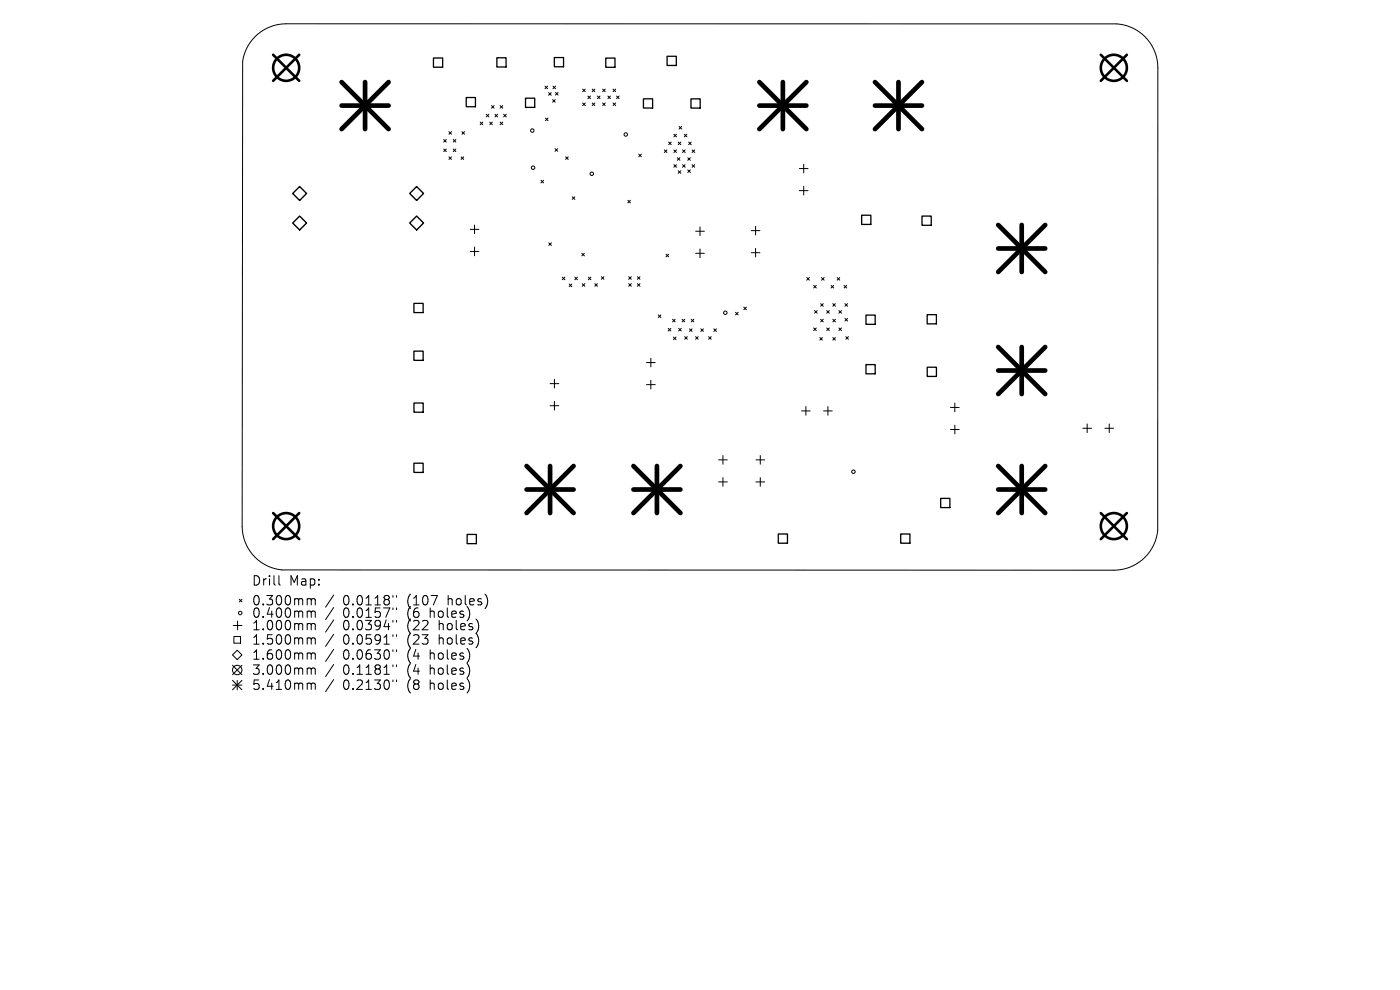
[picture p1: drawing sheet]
<svg xmlns="http://www.w3.org/2000/svg" width="297mm" height="210mm" viewBox="0 0 297 210" stroke-linecap="round" stroke-linejoin="round" font-family="sans-serif">
<defs><g id="words">
<g font-size="2.8">
<text x="53.3" y="124.5">Drill</text>
<text x="61.3" y="124.5">Map:</text>
<text x="53.3" y="128.7">0.300mm</text>
<text x="53.3" y="131.3">0.400mm</text>
<text x="72.8" y="128.7">0.0118&quot;</text>
<text x="72.8" y="131.3">0.0157&quot;</text>
<text x="86.5" y="128.7">(107</text>
<text x="86.5" y="131.3">(6</text>
<text x="91.5" y="131.3">holes)</text>
<text x="95.3" y="128.7">holes)</text>
<text x="53.3" y="134">1.000mm</text>
<text x="53.3" y="137">1.500mm</text>
<text x="72.8" y="134">0.0394&quot;</text>
<text x="72.8" y="137">0.0591&quot;</text>
<text x="86.5" y="134">(22</text>
<text x="86.5" y="137">(23</text>
<text x="93.4" y="134">holes)</text>
<text x="93.4" y="137">holes)</text>
<text x="53.3" y="140.2">1.600mm</text>
<text x="53.3" y="143.4">3.000mm</text>
<text x="72.8" y="140.2">0.0630&quot;</text>
<text x="72.8" y="143.4">0.1181&quot;</text>
<text x="86.5" y="140.2">(4</text>
<text x="86.5" y="143.4">(4</text>
<text x="91.5" y="140.2">holes)</text>
<text x="91.5" y="143.4">holes)</text>
<text x="53.3" y="146.6">5.410mm</text>
<text x="72.8" y="146.6">0.2130&quot;</text>
<text x="86.5" y="146.6">(8</text>
<text x="91.5" y="146.6">holes)</text>
</g>
</g></defs>
<g fill="none" stroke="#000" stroke-width=".21">
<path d="M54.1 7.8a9.3 9.3 0 0 1 6.5-2.8l176.3 .1a9.3 9.3 0 0 1 8.7 9.3v98.2a9.4 9.4 0 0 1-9.3 8.4l-176.5-.1a9.3 9.3 0 0 1-8.4-9.2l.1-98.7a9.3 9.3 0 0 1 2.6-5.2zM115.6 18.3l.6 .5M116.2 18.3l-.6 .5M116.4 19.7l.5 .5M116.9 19.7l-.5 .5M117.3 18.3l.6 .5M117.8 19.6l.6 .6M117.9 18.3l-.6 .5M118.4 19.6l-.6 .6M123.6 18.9l.6 .6M124.2 18.9l-.6 .6M125.6 18.9l.6 .6"/>
<path d="M126.2 18.9l-.6 .6M127.8 18.9l.6 .6M128.4 18.9l-.6 .6M130.1 18.9l.5 .6M130.6 18.9l-.5 .6M94.1 29.6l.6 .5M94.1 31.6l.6 .6M94.7 29.6l-.6 .5M94.7 31.6l-.6 .6M95.2 27.9l.6 .6M95.2 33.3l.6 .5M95.8 27.9l-.6 .6"/>
<path d="M95.8 33.3l-.6 .5M96.2 31.6l.5 .6M96.2 29.6l.5 .5M96.7 29.6l-.5 .5M96.7 31.6l-.5 .6M97.8 33.3l.6 .5M98 27.9l.6 .6M98.4 33.3l-.6 .5M98.6 27.9l-.6 .6M101.9 25.9l.5 .6M102.4 25.9l-.5 .6M103.2 24.2l.5 .6"/>
<path d="M103.7 24.2l-.5 .6M103.9 25.9l.5 .6M104.3 22.4l.5 .6M104.4 25.9l-.5 .6M104.8 22.4l-.5 .6M105 24.2l.6 .6M105.6 24.2l-.6 .6M106.1 22.4l.6 .6M106.1 25.9l.6 .6M106.7 22.4l-.6 .6M106.7 25.9l-.6 .6M106.8 24.2l.6 .6"/>
<path d="M107.4 24.2l-.6 .6M114.8 38.2l.5 .6M115.3 38.2l-.5 .6M115.7 25l.6 .6M116.3 25l-.6 .6M117.2 21.1l.6 .6M117.7 31.5l.6 .6M117.8 21.1l-.6 .6M118.3 31.5l-.6 .6M120 33.3l.6 .5M120.6 33.3l-.6 .5M123.6 21.8l.6 .6"/>
<path d="M124.2 21.8l-.6 .6M124.7 20.4l.6 .5M125.3 20.4l-.6 .5M125.6 21.8l.6 .6M126.2 21.8l-.6 .6M126.7 20.4l.6 .5M127.3 20.4l-.6 .5M127.8 21.8l.6 .6M128.4 21.8l-.6 .6M129 20.4l.5 .5M129.5 20.4l-.5 .5M130.1 21.8l.5 .6"/>
<path d="M130.6 21.8l-.5 .6M130.8 20.4l.5 .5M131.3 20.4l-.5 .5M135.5 32.7l.6 .6M136.1 32.7l-.6 .6M140.9 31.8l.6 .6M141.5 31.8l-.6 .6M141.9 30.1l.5 .6M142.4 30.1l-.5 .6M143 31.8l.5 .6M143 28.5l.5 .5M143 34.9l.5 .6"/>
<path d="M143.5 28.5l-.5 .5M143.5 31.8l-.5 .6M143.5 34.9l-.5 .6M143.7 33.5l.5 .5M143.9 30.1l.5 .6M143.9 36.2l.5 .6M144.1 26.8l.5 .6M144.2 33.5l-.5 .5M144.4 30.1l-.5 .6M144.4 36.2l-.5 .6M144.6 26.8l-.5 .6M144.8 31.8l.6 .6"/>
<path d="M144.8 34.9l.6 .6M145.2 28.5l.5 .5M145.4 31.8l-.6 .6M145.4 34.9l-.6 .6M145.7 28.5l-.5 .5M145.9 36l.6 .6M145.9 33.5l.6 .5M146.1 30.1l.5 .6M146.5 33.5l-.6 .5M146.5 36l-.6 .6M146.6 30.1l-.5 .6M146.8 31.8l.6 .6"/>
<path d="M146.8 34.9l.6 .6M147.4 31.8l-.6 .6M147.4 34.9l-.6 .6M169.6 35.8h1.8M170.5 34.8v1.9M170.5 39.5v1.9M99.7 48.7h1.9M99.7 53.3h1.9M100.7 47.7v1.9M100.7 52.4v1.9M116.4 51.5l.6 .6M117 51.5l-.6 .6"/>
<path d="M119.3 58.8l.5 .5M119.8 58.8l-.5 .5M121.4 41.7l.6 .6M122 41.7l-.6 .6M122 58.8l.5 .5M122.5 58.8l-.5 .5M123.4 53.7l.6 .6M124 53.7l-.6 .6M124.8 58.8l.6 .5M125.4 58.8l-.6 .5M127.6 58.7l.5 .6M128.1 58.7l-.5 .6"/>
<path d="M133.2 42.5l.5 .5M133.4 58.7l.5 .6M133.7 42.5l-.5 .5M133.9 58.7l-.5 .6M135.2 58.7l.6 .6M135.8 58.7l-.6 .6M141.3 53.9l.6 .6M141.9 53.9l-.6 .6M147.6 49.1h1.8M147.6 53.7h1.8M148.5 48.1v1.9M148.5 52.8v1.9"/>
<path d="M159.4 48.9h1.8M159.4 53.6h1.8M160.3 48v1.8M160.3 52.7v1.8M169.6 40.4h1.8M171.1 58.9l.6 .5M171.7 58.9l-.6 .5M174.3 58.9l.5 .5M174.8 58.9l-.5 .5M177.6 58.9l.5 .5M178.1 58.9l-.5 .5M120.8 60.3l.5 .5"/>
<path d="M121.3 60.3l-.5 .5M123.5 60.2l.6 .5M124.1 60.2l-.6 .5M126.2 60.2l.5 .5M126.7 60.2l-.5 .5M133.4 60.2l.5 .5M133.9 60.2l-.5 .5M135.2 60.2l.6 .5M135.8 60.2l-.6 .5M137.2 76.9h1.8M138.1 76v1.8M139.6 66.8l.6 .6"/>
<path d="M140.2 66.8l-.6 .6M141.8 69.7l.5 .5M142.3 69.7l-.5 .5M142.7 67.7l.5 .6M142.9 71.5l.5 .6M143.2 67.7l-.5 .6M143.4 71.5l-.5 .6M144 69.7l.5 .5M144.5 69.7l-.5 .5M144.7 67.7l.6 .6M145.3 67.7l-.6 .6M145.3 71.4l.5 .6"/>
<path d="M145.8 71.4l-.5 .6M146.3 69.8l.5 .5M146.6 67.7l.6 .6M146.8 69.8l-.5 .5M147.2 67.7l-.6 .6M147.6 71.4l.5 .6M148.1 71.4l-.5 .6M148.7 69.8l.5 .5M149.2 69.8l-.5 .5M150.3 71.4l.6 .6M150.9 71.4l-.6 .6M151.4 69.8l.6 .5"/>
<path d="M152 69.8l-.6 .5M156 66.3l.6 .5M156.6 66.3l-.6 .5M157.8 65.1l.5 .6M158.3 65.1l-.5 .6M172.6 60.5l.6 .6M172.6 69.6l.6 .5M172.8 65.9l.6 .5M173.2 60.5l-.6 .6M173.2 69.6l-.6 .5M173.4 65.9l-.6 .5M173.9 71.6l.6 .5"/>
<path d="M174.1 64.4l.5 .6M174.1 67.7l.5 .6M174.5 71.6l-.6 .5M174.6 64.4l-.5 .6M174.6 67.7l-.5 .6M175.4 65.9l.5 .5M175.4 69.6l.5 .5M175.9 65.9l-.5 .5M175.9 69.6l-.5 .5M176.3 60.5l.6 .6M176.7 64.4l.5 .6M176.7 67.7l.5 .6"/>
<path d="M176.7 71.6l.5 .5M176.9 60.5l-.6 .6M177.2 64.4l-.5 .6M177.2 67.7l-.5 .6M177.2 71.6l-.5 .5M178 65.9l.5 .5M178 69.6l.5 .5M178.5 65.9l-.5 .5M178.5 69.6l-.5 .5M179.1 60.5l.5 .6M179.3 64.4l.5 .6M179.3 67.5l.5 .6"/>
<path d="M179.4 71.4l.6 .6M179.6 60.5l-.5 .6M179.8 64.4l-.5 .6M179.8 67.5l-.5 .6M180 71.4l-.6 .6M116.7 81.4h1.8M116.7 86.1h1.8M117.6 80.5v1.8M117.6 85.1v1.9M137.2 81.6h1.8M138.1 80.7v1.8M152.4 97.5h1.9"/>
<path d="M153.4 96.6v1.9M160.4 97.5h1.8M161.3 96.6v1.9M170 87.2h1.9M171 86.2v1.9M174.7 87.2h1.9M175.6 86.2v1.9M201.6 86.4h1.9M201.6 91.1h1.9M202.6 85.5v1.9M202.6 90.2v1.8M229.7 90.9h1.9"/>
<path d="M230.6 89.9v1.9M234.4 90.9h1.8M235.3 89.9v1.9M152.4 102.2h1.9M153.4 101.3v1.9M160.4 102.2h1.8M161.3 101.3v1.9M49.5 132.7h1.8M49.6 135h1.4v1.4h-1.4zM50.3 137.9l1 1-1 1-1-1zM50.4 131.8v1.8M50.8 127.1l.5 .6"/>
<path d="M51.3 127.1l-.5 .6M59.2 122.1v1.7l.3 .3M65.5 127h.2l.3 .3M65.5 129.6l.4 .1 .1 .2M65.5 132.3h.2l.3 .3M65.5 135.3h.2l.3 .3M65.5 138.5h.2l.3 .3M66 127.3l.3-.3 .5 .1 .1 1.2M66 127.3v1M66 129.9v1.1M66 132.6v1M66 135.6v1"/>
<path d="M66 138.8v1M66 129.9l.3-.3 .5 .1 .1 1.3M66 132.6l.3-.3 .5 .1 .1 1.2M66 135.6l.3-.3 .5 .1 .1 1.2M66 138.8l.3-.3 .5 .1 .1 1.2M70.8 126.2l-1.7 2.6M70.8 128.9l-1.7 2.5M70.8 131.5l-1.7 2.6M70.8 134.5l-1.7 2.6M70.8 137.7l-1.7 2.6M83.4 126.3v.4M83.4 129v.3"/>
<path d="M83.4 131.6v.4M83.4 134.6v.4M83.4 137.8v.4M84.1 126.3v.4M84.1 129v.3M84.1 131.6v.4M84.1 134.6v.4M84.1 137.8v.4M49.3 141.1l2 2M49.3 144.3l2 2M49.3 145.3h2M50.3 144.3v2"/>
<path d="M51.3 141.1l-2 2M51.3 144.3l-2 2M65.5 141.7h.2l.3 .3M65.5 144.9l.4 .1 .1 .2M66 142v1M66 145.2v1M66 142l.3-.3 .5 .1 .1 1.2M66 145.2l.3-.3 .5 .1 .1 1.2M70.8 140.9l-1.7 2.6M70.8 144.1l-1.7 2.6M83.4 141v.4M83.4 144.2v.4"/>
<path d="M84.1 141v.4M84.1 144.2v.4"/>
<circle cx="112.9" cy="27.7" r=".37"/>
<circle cx="113.1" cy="35.6" r=".37"/>
<circle cx="125.5" cy="36.9" r=".37"/>
<circle cx="132.8" cy="28.5" r=".37"/>
<circle cx="153.9" cy="66.3" r=".37"/>
<circle cx="181.1" cy="100.1" r=".37"/>
<circle cx="51" cy="130" r=".37"/>
<circle cx="50.3" cy="142.1" r="1"/>
</g>
<g fill="none" stroke="#000" stroke-width=".28">
<path d="M92 12.3h1.9v2h-1.9zM105.4 12.3h2v1.9h-2zM117.6 12.2h2v2h-2zM128.5 12.3h2v2h-2zM141.5 11.9h2v2h-2zM98.9 20.7h2v1.9h-2zM111.5 20.8h1.9v2h-1.9zM136.5 21h2v1.9h-2zM146.6 21h1.9v1.9h-1.9zM182.8 45.7h1.9v1.9h-1.9zM195.6 45.8h2v2h-2zM87.8 64.4h2v1.9h-2z"/>
<path d="M87.8 74.5h2v1.9h-2zM183.7 66.8h2v2h-2zM183.7 77.3h2v2h-2zM196.7 66.7h2v2h-2zM196.7 77.9h2v2h-2zM87.8 98.3h2v1.9h-2zM87.8 85.5h2v1.9h-2zM99.1 113.4h2v1.9h-2zM165.1 113.3h2v1.9h-2zM191.1 113.3h1.9v1.9h-1.9zM199.6 105.7h1.9v2h-1.9z"/>
</g>
<path d="M62.1 41l1.5-1.4 1.4 1.4-1.4 1.5zM62.1 47.3l1.5-1.5 1.4 1.5-1.4 1.5zM86.9 41l1.5-1.4 1.5 1.4-1.5 1.5zM86.9 47.3l1.5-1.5 1.5 1.5-1.5 1.5z" fill="none" stroke="#000" stroke-width=".29"/>
<g fill="none" stroke="#000" stroke-width=".55">
<path d="M57.9 11.6l5.6 5.5M63.5 11.6l-5.6 5.5M233.5 11.6l5.6 5.5M239.1 11.6l-5.6 5.5M57.9 108.8l5.6 5.6M63.5 108.8l-5.6 5.6M233.5 108.8l5.6 5.6M239.1 108.8l-5.6 5.6"/>
<circle cx="60.7" cy="14.4" r="2.76"/>
<circle cx="236.3" cy="14.4" r="2.76"/>
<circle cx="60.7" cy="111.6" r="2.76"/>
<circle cx="236.3" cy="111.6" r="2.76"/>
</g>
<g fill="none" stroke="#000" stroke-width="1">
<path d="M72.5 17.4l9.9 10M77.5 17.4v10M82.4 17.4l-9.9 10M161.1 17.4l10 10M166.1 17.4v10M171.1 17.4l-10 10M185.6 17.4l10 10M190.6 17.4v10M195.6 17.4l-10 10M72.5 22.4h9.9M161.1 22.4h10M185.6 22.4h10"/>
<path d="M211.8 47.7l9.9 10M211.8 52.7h9.9M216.8 47.7v10M221.7 47.7l-9.9 10M211.8 73.6l9.9 10M211.8 78.6h9.9M216.8 73.6v10M221.7 73.6l-9.9 10M111.7 98.9l10 9.9M116.7 98.9v9.9M121.7 98.9l-10 9.9M134.4 98.9l9.9 9.9"/>
<path d="M139.4 98.9v9.9M144.3 98.9l-9.9 9.9M211.8 98.9l9.9 9.9M216.8 98.9v9.9M221.7 98.9l-9.9 9.9M111.7 103.8h10M134.4 103.8h9.9M211.8 103.8h9.9"/>
</g>
<use href="#words"/>
</svg>
